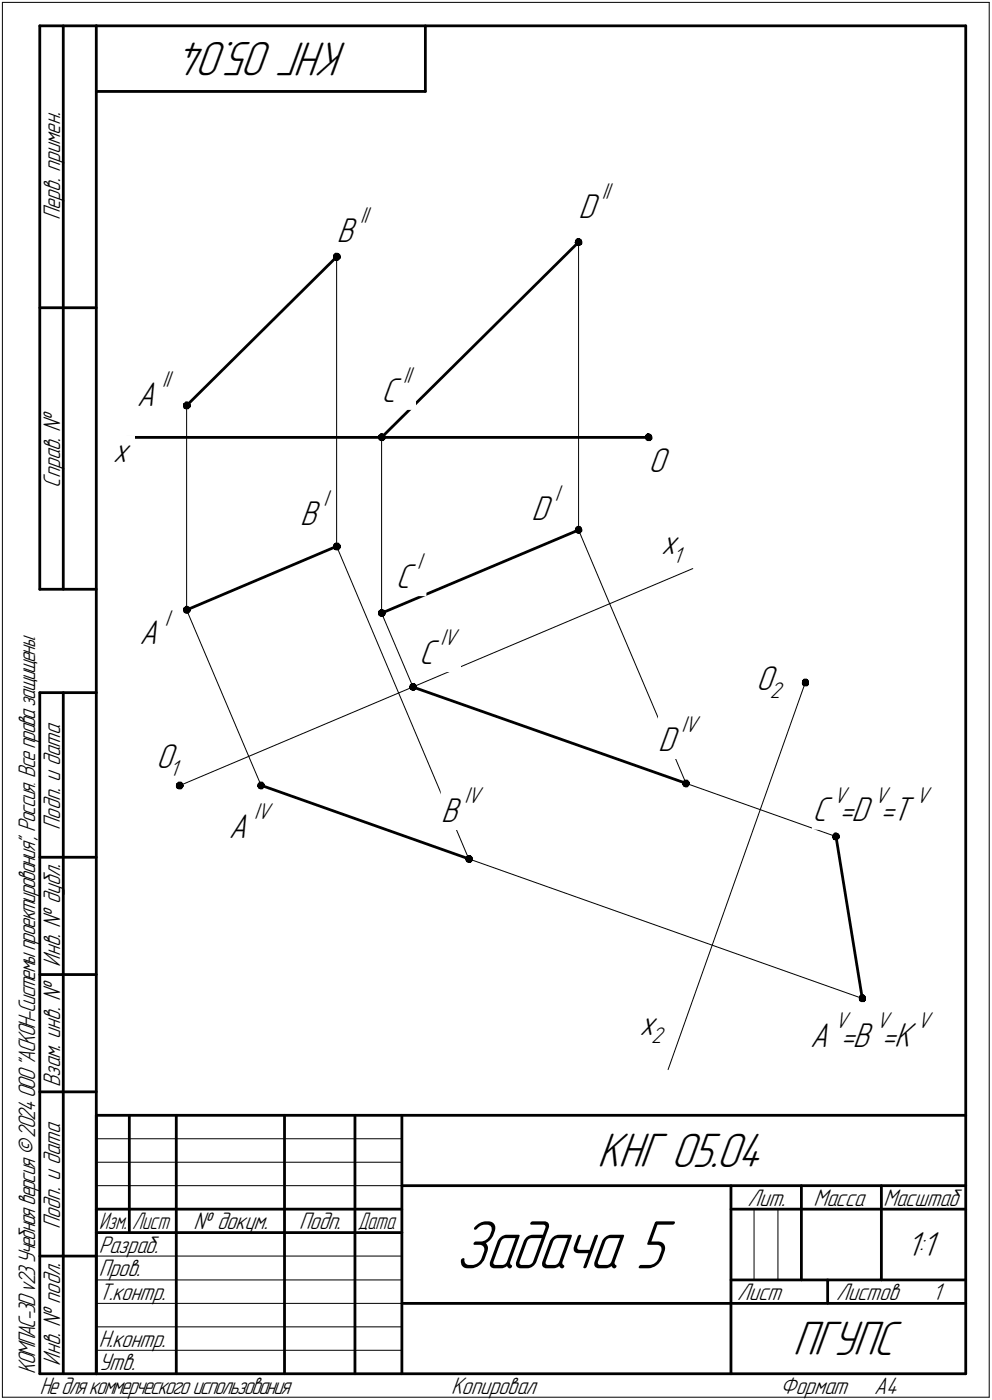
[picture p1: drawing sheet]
<svg xmlns="http://www.w3.org/2000/svg" width="211mm" height="298mm" viewBox="0 0 211 298" stroke-linecap="round" stroke-linejoin="round" font-family="sans-serif">
<defs><g id="words">
<text font-size="15.6" x="96.7" y="270.1">Задача 5</text>
<g font-size="10.9">
<text x="73.9" y="9" transform="rotate(-180 73.9 9)">КНГ 05.04</text>
<text x="127.1" y="248.5">КНГ 05.04</text>
<text x="168.7" y="288.5">ПГУПС</text>
</g>
<g font-size="7.8">
<text x="123.1" y="46.3">D</text>
<text x="71.6" y="51.6">B</text>
<text x="29.1" y="86.4">A</text>
<text x="81.2" y="85.5">C</text>
<text x="24" y="98.5">x</text>
<text x="138" y="100.5">O</text>
<text x="63.9" y="111.8">B</text>
<text x="113.1" y="110.7">D</text>
<text x="140.7" y="118.1">x</text>
<text x="84.2" y="125.2">C</text>
<text x="29.7" y="137.2">A</text>
<text x="89.2" y="141.4">C</text>
<text x="160.9" y="146.9">O</text>
<text x="140.1" y="159.9">D</text>
<text x="33.2" y="163.5">O</text>
<text x="48.7" y="178.4">A</text>
<text x="93.8" y="175.1">B</text>
<text x="172.9" y="174.9">C =D =T</text>
<text x="136.1" y="220.3">x</text>
<text x="172.4" y="222.9">A =B =K</text>
<text x="192.9" y="267.5">1:1</text>
</g>
<g font-size="5.4">
<text x="12.8" y="46.9" transform="rotate(-90 12.8 46.9)">Перв. примен.</text>
<text x="12.8" y="103.8" transform="rotate(-90 12.8 103.8)">Справ. №</text>
<text x="12.8" y="176.7" transform="rotate(-90 12.8 176.7)">Подп. и дата</text>
<text x="12.8" y="205.8" transform="rotate(-90 12.8 205.8)">Инв. № дубл.</text>
<text x="12.8" y="231.6" transform="rotate(-90 12.8 231.6)">Взам. инв. №</text>
<text x="159.1" y="256.8">Лит.</text>
<text x="173.1" y="256.8">Масса</text>
<text x="188" y="256.8">Масштаб</text>
<text x="12.8" y="261.7" transform="rotate(-90 12.8 261.7)">Подп. и дата</text>
<text x="41.2" y="261.8">№ докум.</text>
<text x="63.6" y="261.8">Подп.</text>
<text x="21" y="266.8">Разраб.</text>
<text x="21" y="271.8">Пров.</text>
<text x="21" y="276.8">Т.контр.</text>
<text x="156.9" y="276.8">Лист</text>
<text x="177.9" y="276.8">Листов</text>
<text x="198.4" y="276.8">1</text>
<text x="21" y="286.8">Н.контр.</text>
<text x="7.5" y="292.5" transform="rotate(-90 7.5 292.5)">КОМПАС-3Dv23Учебнаяверсия©2024ООО&quot;АСКОН-Системыпроектирования&quot;, Россия. Всеправазащищены.</text>
<text x="12.8" y="290.8" transform="rotate(-90 12.8 290.8)">Инв. № подл.</text>
<text x="21" y="291.8">Утв.</text>
<text x="8.5" y="296.7">Недлякоммерческогоиспользования</text>
<text x="96" y="296.8">Копировал</text>
<text x="166" y="296.8">Формат</text>
<text x="186" y="296.8">A4</text>
</g>
<g font-size="5.3">
<text x="21.1" y="261.8">Изм.</text>
<text x="28.1" y="261.8">Лист</text>
<text x="76.1" y="261.8">Дата</text>
</g>
<g font-size="5.1">
<text x="76.6" y="47.5">II</text>
<text x="128.1" y="42.3">II</text>
<text x="34.5" y="82.3">II</text>
<text x="85.8" y="81.5">II</text>
<text x="68.8" y="107.8">I</text>
<text x="118.1" y="106.7">I</text>
<text x="143.2" y="119.8">1</text>
<text x="88.8" y="121.2">I</text>
<text x="35.1" y="133.2">I</text>
<text x="93.8" y="137.4">IV</text>
<text x="163.8" y="148.6">2</text>
<text x="145" y="155.9">IV</text>
<text x="36.1" y="165.2">1</text>
<text x="98.8" y="171">IV</text>
<text x="177.4" y="170.9">V</text>
<text x="186.2" y="170.9">V</text>
<text x="194.9" y="170.9">V</text>
<text x="54.1" y="174.4">IV</text>
<text x="177.7" y="218.9">V</text>
<text x="186.5" y="218.9">V</text>
<text x="195.2" y="218.9">V</text>
<text x="138.6" y="222">2</text>
</g>
</g></defs>
<g fill="none" stroke="#000" stroke-width=".59">
<path d="M8.5 5.5v120zM8.5 5.5h12zM13.5 5.5v120zM20.5 5.5v287zM20.5 5.5h185zM20.5 19.5h70zM90.5 5.5v14zM205.5 5.5v287zM8.5 65.5h12zM27 93.1h111zM39.7 86.4l31.9-31.7zM81.2 93.1l41.9-41.5z"/>
<path d="M8.5 125.5h12zM39.7 129.9l31.9-13.6zM81.2 130.6l41.9-17.7zM8.5 147.5v145zM8.5 147.5h12zM13.5 147.5v145zM87.9 146.3l58.1 20.5zM55.5 167.2l44.2 15.7zM177.9 178.1l5.6 34.5zM8.5 182.5h12zM8.5 207.5h12zM8.5 232.5h12z"/>
<path d="M20.5 237.5h185zM20.5 237.5v55zM27.5 237.5v25zM37.5 237.5v55zM60.5 237.5v55zM75.5 237.5v55zM85.5 237.5v55zM20.5 257.5h65zM85.5 252.5h120zM155.5 252.5v40zM155.5 257.5h15zM170.5 252.5v20z"/>
<path d="M170.5 257.5h35zM187.5 252.5v20zM8.5 267.5h12zM20.5 262.5h65zM85.5 277.5h70zM155.5 277.5h50zM155.5 272.5h50zM176.1 272.5v5zM8.5 292.5h12zM20.5 292.5h185z"/>
</g>
<g fill="#000" stroke="#000" stroke-width=".21">
<path d="M71.3 53.9h.6zM71.2 54h.9zM71.1 54.1h1.1zM71 54.2h1.3zM71 54.3h1.4zM71 54.4h1.4zM71 54.4h1.4zM71 54.5h1.5zM71 54.6h1.5zM71 54.7h1.5zM70.9 54.8h1.6zM71 54.9h1.5zM71 54.9h1.5zM71 55h1.4zM71 55.1h1.3zM71 55.2h1.2zM71 55.3h1.1zM71.2 55.4h.9zM71.4 55.5h.4z"/>
<path d="M122.8 50.8h.5zM122.7 50.9h.7zM122.6 51h1zM122.5 51.1h1.2zM122.4 51.1h1.4zM122.4 51.2h1.4zM122.4 51.3h1.4zM122.3 51.4h1.6zM122.3 51.5h1.6zM122.3 51.6h1.6zM122.3 51.6h1.6zM122.3 51.7h1.6zM122.3 51.8h1.6zM122.4 51.9h1.5zM122.4 52h1.4zM122.5 52.1h1.2zM122.5 52.2h1.1zM122.8 52.2h.6z"/>
<path d="M39.5 85.6h.5zM39.4 85.7h.7zM39.3 85.8h1zM39.2 85.9h1.2zM39 85.9h1.5zM39 86h1.5zM39 86.1h1.5zM39 86.2h1.6zM39 86.3h1.6zM39 86.4h1.6zM38.9 86.4h1.7zM39 86.5h1.6zM39 86.6h1.6zM39 86.7h1.5zM39.1 86.8h1.3zM39.1 86.9h1.2zM39.1 87h1.1zM39.4 87h.7z"/>
<path d="M80.9 92.4h.5zM80.9 92.5h.7zM80.8 92.5h1zM80.7 92.6h1.2zM80.5 92.7h1.5zM80.5 92.8h1.5zM80.5 92.9h1.5zM80.5 93h1.5zM80.5 93h1.5zM80.5 93.1h1.5zM80.4 93.2h1.6zM80.5 93.3h1.5zM80.5 93.4h1.5zM80.6 93.5h1.4zM80.6 93.6h1.3zM80.6 93.6h1.2zM80.8 93.7h.9zM80.9 93.8h.7z"/>
<path d="M137.7 92.4h.5zM137.6 92.5h.7zM137.5 92.5h1zM137.4 92.6h1.2zM137.3 92.7h1.4zM137.3 92.8h1.4zM137.3 92.9h1.4zM137.3 93h1.5zM137.3 93h1.5zM137.3 93.1h1.5zM137.2 93.2h1.6zM137.3 93.3h1.5zM137.3 93.4h1.5zM137.4 93.5h1.4zM137.4 93.6h1.3zM137.4 93.6h1.2zM137.6 93.7h.9zM137.8 93.8h.6z"/>
<path d="M71.3 115.7h.8zM71.2 115.7h.9zM71.1 115.8h1.1zM71 115.9h1.3zM71 116h1.4zM71 116.1h1.4zM71 116.2h1.5zM71 116.2h1.5zM71 116.3h1.5zM71 116.4h1.5zM70.9 116.5h1.6zM71 116.6h1.5zM71 116.7h1.4zM71 116.8h1.4zM71 116.8h1.3zM71 116.9h1.2zM71.2 117h.9zM71.4 117.1h.7z"/>
<path d="M122.8 112.1h.6zM122.7 112.2h.8zM122.6 112.3h1zM122.5 112.4h1.2zM122.4 112.4h1.4zM122.4 112.5h1.4zM122.4 112.6h1.4zM122.3 112.7h1.6zM122.3 112.8h1.6zM122.3 112.9h1.6zM122.3 112.9h1.6zM122.3 113h1.6zM122.4 113.1h1.5zM122.4 113.2h1.4zM122.5 113.3h1.2zM122.5 113.4h1.1zM122.7 113.5h.8zM122.9 113.5h.5z"/>
<path d="M39.5 129.1h.5zM39.4 129.2h.7zM39.3 129.3h1zM39.2 129.4h1.2zM39 129.5h1.5zM39 129.5h1.5zM39 129.6h1.5zM39 129.7h1.6zM39 129.8h1.6zM39 129.9h1.6zM38.9 130h1.7zM39 130h1.6zM39 130.1h1.5zM39.1 130.2h1.4zM39.1 130.3h1.3zM39.1 130.4h1.2zM39.3 130.5h.9zM39.5 130.6h.6z"/>
<path d="M80.9 129.8h.5zM80.9 129.9h.7zM80.8 130h1zM80.7 130h1.2zM80.5 130.1h1.5zM80.5 130.2h1.5zM80.5 130.3h1.5zM80.5 130.4h1.5zM80.5 130.5h1.5zM80.5 130.6h1.5zM80.4 130.6h1.6zM80.5 130.7h1.5zM80.5 130.8h1.5zM80.6 130.9h1.4zM80.6 131h1.3zM80.6 131.1h1.2zM80.8 131.1h.9zM80.9 131.2h.7z"/>
<path d="M87.5 145.5h.7zM87.5 145.6h.8zM87.4 145.7h1zM87.3 145.8h1.2zM87.2 145.9h1.4zM87.2 146h1.4zM87.2 146h1.4zM87.1 146.1h1.5zM87.1 146.2h1.5zM87.1 146.3h1.5zM87 146.4h1.6zM87.1 146.5h1.5zM87.2 146.6h1.4zM87.2 146.6h1.4zM87.3 146.7h1.2zM87.3 146.8h1.1zM87.5 146.9h.8zM87.6 147h.6z"/>
<path d="M171 144.6h.7zM170.9 144.7h.9zM170.9 144.8h1zM170.8 144.9h1.2zM170.7 144.9h1.3zM170.7 145h1.3zM170.7 145.1h1.4zM170.7 145.2h1.4zM170.7 145.3h1.4zM170.7 145.4h1.4zM170.6 145.5h1.5zM170.7 145.5h1.4zM170.7 145.6h1.4zM170.8 145.7h1.3zM170.8 145.8h1.2zM170.8 145.9h1.2zM170.9 146h1zM171.1 146h.7z"/>
<path d="M37.9 166.5h.7zM37.8 166.6h.9zM37.8 166.7h1zM37.7 166.8h1.2zM37.5 166.9h1.4zM37.5 167h1.4zM37.5 167h1.4zM37.5 167.1h1.5zM37.5 167.2h1.5zM37.5 167.3h1.5zM37.4 167.4h1.6zM37.5 167.5h1.5zM37.5 167.6h1.4zM37.6 167.6h1.3zM37.6 167.7h1.3zM37.6 167.8h1.2zM37.8 167.9h.9zM37.9 168h.7z"/>
<path d="M55.2 166.5h.7zM55.1 166.6h.9zM55 166.7h1zM54.9 166.8h1.2zM54.9 166.9h1.3zM54.9 167h1.3zM54.9 167h1.4zM54.8 167.1h1.5zM54.8 167.2h1.5zM54.8 167.3h1.5zM54.7 167.4h1.6zM54.8 167.5h1.5zM54.9 167.6h1.3zM54.9 167.6h1.3zM54.9 167.7h1.2zM54.9 167.8h1.1zM55.1 167.9h.9zM55.3 168h.6z"/>
<path d="M145.6 166.1h.7zM145.5 166.2h.9zM145.5 166.3h1zM145.4 166.4h1.2zM145.2 166.5h1.4zM145.2 166.5h1.4zM145.2 166.6h1.5zM145.2 166.7h1.5zM145.2 166.8h1.5zM145.2 166.9h1.5zM145.1 167h1.6zM145.2 167h1.5zM145.3 167.1h1.3zM145.3 167.2h1.3zM145.4 167.3h1.2zM145.4 167.4h1.1zM145.5 167.5h.9zM145.7 167.6h.6z"/>
<path d="M177.5 177.4h.6zM177.5 177.5h.7zM177.4 177.5h1zM177.3 177.6h1.2zM177.2 177.7h1.4zM177.2 177.8h1.4zM177.2 177.9h1.4zM177.1 178h1.5zM177.1 178.1h1.5zM177.1 178.1h1.5zM177 178.2h1.6zM177.1 178.3h1.5zM177.1 178.4h1.5zM177.2 178.5h1.4zM177.2 178.6h1.3zM177.3 178.6h1.1zM177.3 178.7h1zM177.5 178.8h.7z"/>
<path d="M99.5 182.2h.7zM99.4 182.3h.8zM99.3 182.4h1zM99.2 182.5h1.2zM99.1 182.5h1.4zM99.1 182.6h1.4zM99.1 182.7h1.5zM99.1 182.8h1.5zM99.1 182.9h1.5zM99.1 183h1.5zM99 183h1.6zM99.1 183.1h1.5zM99.1 183.2h1.4zM99.1 183.3h1.4zM99.2 183.4h1.2zM99.2 183.5h1.1zM99.4 183.6h.8zM99.6 183.6h.6z"/>
<path d="M183.1 211.8h.7zM183 211.9h.9zM183 212h1zM182.9 212.1h1.2zM182.8 212.2h1.3zM182.8 212.3h1.3zM182.8 212.3h1.3zM182.8 212.4h1.4zM182.8 212.5h1.4zM182.8 212.6h1.4zM182.7 212.7h1.5zM182.8 212.8h1.4zM182.8 212.9h1.4zM182.9 212.9h1.3zM182.9 213h1.2zM182.9 213.1h1.2zM183 213.2h1zM183.2 213.3h.7z"/>
</g>
<g fill="none" stroke="#000" stroke-width=".21">
<path d="M.5 .5v297zM.5 .5h210zM210.5 .5v297zM71.6 54.7v38.4zM123.1 51.6v41.5zM39.7 93.1v36.8zM39.7 86.4v6.7zM71.6 93.1v23.2zM81.2 93.1v37.5zM123.1 93.1v19.8zM71.6 116.3l28.1 66.6zM123.1 112.9l6.6 15.6z"/>
<path d="M39.7 129.9l13.2 31.1zM81.2 130.6l6.7 15.7zM129.7 128.5l16.3 38.3zM171.4 145.3l-29.2 82.5zM38.2 167.3l109.2-46.2zM52.9 161l2.6 6.2zM146 166.8l31.9 11.3zM99.7 182.9l83.8 29.7zM20.5 247.5h65zM20.5 252.5h65zM20.5 242.5h65zM160.4 257.5v15z"/>
<path d="M165.5 257.5v15zM20.5 267.5h65zM20.5 272.5h65zM20.5 277.5h65zM.5 297.5h210zM20.5 282.5h65zM20.5 287.5h65z"/>
</g>
<g fill="#fff" stroke="#fff" stroke-width=".21">
<path d="M138 94.8h5zM138 94.9h5zM138 95h5zM138 95.1h5zM138 95.2h5zM138 95.2h5zM138 95.3h5zM138 95.4h5zM138 95.5h5zM138 95.6h5zM138 95.7h5zM138 95.8h5zM138 95.8h5zM138 95.9h5zM138 96h5zM138 96.1h5zM138 96.2h5zM138 96.3h5zM138 96.4h5zM138 96.4h5zM138 96.5h5zM138 96.6h5zM138 96.7h5zM138 96.8h5zM138 96.9h5zM138 96.9h5zM138 97h5zM138 97.1h5zM138 97.2h5zM138 97.3h5zM138 97.4h5zM138 97.5h5zM138 97.5h5zM138 97.6h5zM138 97.7h5zM138 97.8h5zM138 97.9h5zM138 98h5zM138 98h5zM138 98.1h5zM138 98.2h5zM138 98.3h5zM138 98.4h5zM138 98.5h5zM138 98.6h5zM138 98.6h5zM138 98.7h5zM138 98.8h5zM138 98.9h5zM138 99h5zM138 99.1h5zM138 99.1h5zM138 99.2h5zM138 99.3h5zM138 99.4h5zM138 99.5h5zM138 99.6h5zM138 99.7h5zM138 99.7h5zM138 99.8h5zM138 99.9h5zM138 100h5zM138 100.1h5zM138 100.2h5zM138 100.2h5zM138 100.3h5zM138 100.4h5zM138 100.5h5zM138 100.6h5zM138 100.7h5zM138 100.8h5zM138 100.8h5zM138 100.9h5zM138 101h5zM138 101.1h5zM138 101.2h5zM138 101.3h5zM138 101.3h5zM138 101.4h5zM138 101.5h5zM138 101.6h5zM138 101.7h5zM138 101.8h5zM138 101.9h5zM138 101.9h5z"/>
<path d="M24 92.9h4.6zM24 93h4.6zM24 93h4.6zM24 93.1h4.6zM24 93.2h4.6zM24 93.3h4.6zM24 93.4h4.6zM24 93.5h4.6zM24 93.6h4.6zM24 93.6h4.6zM24 93.7h4.6zM24 93.8h4.6zM24 93.9h4.6zM24 94h4.6zM24 94.1h4.6zM24 94.1h4.6zM24 94.2h4.6zM24 94.3h4.6zM24 94.4h4.6zM24 94.5h4.6zM24 94.6h4.6zM24 94.7h4.6zM24 94.7h4.6zM24 94.8h4.6zM24 94.9h4.6zM24 95h4.6zM24 95.1h4.6zM24 95.2h4.6zM24 95.2h4.6zM24 95.3h4.6zM24 95.4h4.6zM24 95.5h4.6zM24 95.6h4.6zM24 95.7h4.6zM24 95.8h4.6zM24 95.8h4.6zM24 95.9h4.6zM24 96h4.6zM24 96.1h4.6zM24 96.2h4.6zM24 96.3h4.6zM24 96.4h4.6zM24 96.4h4.6zM24 96.5h4.6zM24 96.6h4.6zM24 96.7h4.6zM24 96.8h4.6zM24 96.9h4.6zM24 96.9h4.6zM24 97h4.6zM24 97.1h4.6zM24 97.2h4.6zM24 97.3h4.6zM24 97.4h4.6zM24 97.5h4.6zM24 97.5h4.6zM24 97.6h4.6zM24 97.7h4.6zM24 97.8h4.6zM24 97.9h4.6zM24 98h4.6zM24 98h4.6zM24 98.1h4.6zM24 98.2h4.6zM24 98.3h4.6zM24 98.4h4.6zM24 98.5h4.6zM24 98.6h4.6zM24 98.6h4.6zM24 98.7h4.6zM24 98.8h4.6zM24 98.9h4.6zM24 99h4.6zM24 99.1h4.6zM24 99.1h4.6zM24 99.2h4.6zM24 99.3h4.6zM24 99.4h4.6zM24 99.5h4.6zM24 99.6h4.6zM24 99.7h4.6zM24 99.7h4.6zM24 99.8h4.6zM24 99.9h4.6z"/>
<path d="M71.6 43.8h7.6zM71.6 43.9h7.6zM71.6 43.9h7.6zM71.6 44h7.6zM71.6 44.1h7.6zM71.6 44.2h7.6zM71.6 44.3h7.6zM71.6 44.4h7.6zM71.6 44.4h7.6zM71.6 44.5h7.6zM71.6 44.6h7.6zM71.6 44.7h7.6zM71.6 44.8h7.6zM71.6 44.9h7.6zM71.6 45h7.6zM71.6 45h7.6zM71.6 45.1h7.6zM71.6 45.2h7.6zM71.6 45.3h7.6zM71.6 45.4h7.6zM71.6 45.5h7.6zM71.6 45.6h7.6zM71.6 45.6h7.6zM71.6 45.7h7.6zM71.6 45.8h7.6zM71.6 45.9h7.6zM71.6 46h7.6zM71.6 46.1h7.6zM71.6 46.1h7.6zM71.6 46.2h7.6zM71.6 46.3h7.6zM71.6 46.4h7.6zM71.6 46.5h7.6zM71.6 46.6h7.6zM71.6 46.7h7.6zM71.6 46.7h7.6zM71.6 46.8h7.6zM71.6 46.9h7.6zM71.6 47h7.6zM71.6 47.1h7.6zM71.6 47.2h7.6zM71.6 47.2h7.6zM71.6 47.3h7.6zM71.6 47.4h7.6zM71.6 47.5h7.6zM71.6 47.6h7.6zM71.6 47.7h7.6zM71.6 47.8h7.6zM71.6 47.8h7.6zM71.6 47.9h7.6zM71.6 48h7.6zM71.6 48.1h7.6zM71.6 48.2h7.6zM71.6 48.3h7.6zM71.6 48.3h7.6zM71.6 48.4h7.6zM71.6 48.5h7.6zM71.6 48.6h7.6zM71.6 48.7h7.6zM71.6 48.8h7.6zM71.6 48.9h7.6zM71.6 48.9h7.6zM71.6 49h7.6zM71.6 49.1h7.6zM71.6 49.2h7.6zM71.6 49.3h7.6zM71.6 49.4h7.6zM71.6 49.4h7.6zM71.6 49.5h7.6zM71.6 49.6h7.6zM71.6 49.7h7.6zM71.6 49.8h7.6zM71.6 49.9h7.6zM71.6 50h7.6zM71.6 50h7.6zM71.6 50.1h7.6zM71.6 50.2h7.6zM71.6 50.3h7.6zM71.6 50.4h7.6zM71.6 50.5h7.6zM71.6 50.5h7.6zM71.6 50.6h7.6zM71.6 50.7h7.6zM71.6 50.8h7.6zM71.6 50.9h7.6zM71.6 51h7.6zM71.6 51.1h7.6zM71.6 51.1h7.6zM71.6 51.2h7.6zM71.6 51.3h7.6zM71.6 51.4h7.6zM71.6 51.5h7.6zM71.6 51.6h7.6zM71.6 51.6h7.6zM71.6 51.7h7.6zM71.6 51.8h7.6zM71.6 51.9h7.6zM71.6 52h7.6zM71.6 52.1h7.6zM71.6 52.2h7.6zM71.6 52.2h7.6zM71.6 52.3h7.6zM71.6 52.4h7.6zM71.6 52.5h7.6zM71.6 52.6h7.6zM71.6 52.7h7.6zM71.6 52.7h7.6zM71.6 52.8h7.6zM71.6 52.9h7.6zM71.6 53h7.6zM71.6 53.1h7.6zM71.6 53.2h7.6z"/>
<path d="M123.1 38.6h7.6zM123.1 38.7h7.6zM123.1 38.8h7.6zM123.1 38.9h7.6zM123.1 38.9h7.6zM123.1 39h7.6zM123.1 39.1h7.6zM123.1 39.2h7.6zM123.1 39.3h7.6zM123.1 39.4h7.6zM123.1 39.5h7.6zM123.1 39.5h7.6zM123.1 39.6h7.6zM123.1 39.7h7.6zM123.1 39.8h7.6zM123.1 39.9h7.6zM123.1 40h7.6zM123.1 40h7.6zM123.1 40.1h7.6zM123.1 40.2h7.6zM123.1 40.3h7.6zM123.1 40.4h7.6zM123.1 40.5h7.6zM123.1 40.6h7.6zM123.1 40.6h7.6zM123.1 40.7h7.6zM123.1 40.8h7.6zM123.1 40.9h7.6zM123.1 41h7.6zM123.1 41.1h7.6zM123.1 41.1h7.6zM123.1 41.2h7.6zM123.1 41.3h7.6zM123.1 41.4h7.6zM123.1 41.5h7.6zM123.1 41.6h7.6zM123.1 41.7h7.6zM123.1 41.7h7.6zM123.1 41.8h7.6zM123.1 41.9h7.6zM123.1 42h7.6zM123.1 42.1h7.6zM123.1 42.2h7.6zM123.1 42.2h7.6zM123.1 42.3h7.6zM123.1 42.4h7.6zM123.1 42.5h7.6zM123.1 42.6h7.6zM123.1 42.7h7.6zM123.1 42.8h7.6zM123.1 42.8h7.6zM123.1 42.9h7.6zM123.1 43h7.6zM123.1 43.1h7.6zM123.1 43.2h7.6zM123.1 43.3h7.6zM123.1 43.3h7.6zM123.1 43.4h7.6zM123.1 43.5h7.6zM123.1 43.6h7.6zM123.1 43.7h7.6zM123.1 43.8h7.6zM123.1 43.9h7.6zM123.1 43.9h7.6zM123.1 44h7.6zM123.1 44.1h7.6zM123.1 44.2h7.6zM123.1 44.3h7.6zM123.1 44.4h7.6zM123.1 44.4h7.6zM123.1 44.5h7.6zM123.1 44.6h7.6zM123.1 44.7h7.6zM123.1 44.8h7.6zM123.1 44.9h7.6zM123.1 45h7.6zM123.1 45h7.6zM123.1 45.1h7.6zM123.1 45.2h7.6zM123.1 45.3h7.6zM123.1 45.4h7.6zM123.1 45.5h7.6zM123.1 45.6h7.6zM123.1 45.6h7.6zM123.1 45.7h7.6zM123.1 45.8h7.6zM123.1 45.9h7.6zM123.1 46h7.6zM123.1 46.1h7.6zM123.1 46.1h7.6zM123.1 46.2h7.6zM123.1 46.3h7.6zM123.1 46.4h7.6zM123.1 46.5h7.6zM123.1 46.6h7.6zM123.1 46.7h7.6zM123.1 46.7h7.6zM123.1 46.8h7.6zM123.1 46.9h7.6zM123.1 47h7.6zM123.1 47.1h7.6zM123.1 47.2h7.6zM123.1 47.2h7.6zM123.1 47.3h7.6zM123.1 47.4h7.6zM123.1 47.5h7.6zM123.1 47.6h7.6zM123.1 47.7h7.6zM123.1 47.8h7.6zM123.1 47.8h7.6zM123.1 47.9h7.6z"/>
<path d="M29.1 78.7h8zM29.1 78.7h8zM29.1 78.8h8zM29.1 78.9h8zM29.1 79h8zM29.1 79.1h8zM29.1 79.2h8zM29.1 79.2h8zM29.1 79.3h8zM29.1 79.4h8zM29.1 79.5h8zM29.1 79.6h8zM29.1 79.7h8zM29.1 79.8h8zM29.1 79.8h8zM29.1 79.9h8zM29.1 80h8zM29.1 80.1h8zM29.1 80.2h8zM29.1 80.3h8zM29.1 80.3h8zM29.1 80.4h8zM29.1 80.5h8zM29.1 80.6h8zM29.1 80.7h8zM29.1 80.8h8zM29.1 80.9h8zM29.1 80.9h8zM29.1 81h8zM29.1 81.1h8zM29.1 81.2h8zM29.1 81.3h8zM29.1 81.4h8zM29.1 81.4h8zM29.1 81.5h8zM29.1 81.6h8zM29.1 81.7h8zM29.1 81.8h8zM29.1 81.9h8zM29.1 82h8zM29.1 82h8zM29.1 82.1h8zM29.1 82.2h8zM29.1 82.3h8zM29.1 82.4h8zM29.1 82.5h8zM29.1 82.5h8zM29.1 82.6h8zM29.1 82.7h8zM29.1 82.8h8zM29.1 82.9h8zM29.1 83h8zM29.1 83.1h8zM29.1 83.1h8zM29.1 83.2h8zM29.1 83.3h8zM29.1 83.4h8zM29.1 83.5h8zM29.1 83.6h8zM29.1 83.7h8zM29.1 83.7h8zM29.1 83.8h8zM29.1 83.9h8zM29.1 84h8zM29.1 84.1h8zM29.1 84.2h8zM29.1 84.2h8zM29.1 84.3h8zM29.1 84.4h8zM29.1 84.5h8zM29.1 84.6h8zM29.1 84.7h8zM29.1 84.8h8zM29.1 84.8h8zM29.1 84.9h8zM29.1 85h8zM29.1 85.1h8zM29.1 85.2h8zM29.1 85.3h8zM29.1 85.3h8zM29.1 85.4h8zM29.1 85.5h8zM29.1 85.6h8zM29.1 85.7h8zM29.1 85.8h8zM29.1 85.9h8zM29.1 85.9h8zM29.1 86h8zM29.1 86.1h8zM29.1 86.2h8zM29.1 86.3h8zM29.1 86.4h8zM29.1 86.4h8zM29.1 86.5h8zM29.1 86.6h8zM29.1 86.7h8zM29.1 86.8h8zM29.1 86.9h8zM29.1 87h8zM29.1 87h8zM29.1 87.1h8zM29.1 87.2h8zM29.1 87.3h8zM29.1 87.4h8zM29.1 87.5h8zM29.1 87.5h8zM29.1 87.6h8zM29.1 87.7h8zM29.1 87.8h8zM29.1 87.9h8zM29.1 88h8z"/>
<path d="M81.2 77.8h7.2zM81.2 77.9h7.2zM81.2 78h7.2zM81.2 78.1h7.2zM81.2 78.1h7.2zM81.2 78.2h7.2zM81.2 78.3h7.2zM81.2 78.4h7.2zM81.2 78.5h7.2zM81.2 78.6h7.2zM81.2 78.7h7.2zM81.2 78.7h7.2zM81.2 78.8h7.2zM81.2 78.9h7.2zM81.2 79h7.2zM81.2 79.1h7.2zM81.2 79.2h7.2zM81.2 79.2h7.2zM81.2 79.3h7.2zM81.2 79.4h7.2zM81.2 79.5h7.2zM81.2 79.6h7.2zM81.2 79.7h7.2zM81.2 79.8h7.2zM81.2 79.8h7.2zM81.2 79.9h7.2zM81.2 80h7.2zM81.2 80.1h7.2zM81.2 80.2h7.2zM81.2 80.3h7.2zM81.2 80.3h7.2zM81.2 80.4h7.2zM81.2 80.5h7.2zM81.2 80.6h7.2zM81.2 80.7h7.2zM81.2 80.8h7.2zM81.2 80.9h7.2zM81.2 80.9h7.2zM81.2 81h7.2zM81.2 81.1h7.2zM81.2 81.2h7.2zM81.2 81.3h7.2zM81.2 81.4h7.2zM81.2 81.4h7.2zM81.2 81.5h7.2zM81.2 81.6h7.2zM81.2 81.7h7.2zM81.2 81.8h7.2zM81.2 81.9h7.2zM81.2 82h7.2zM81.2 82h7.2zM81.2 82.1h7.2zM81.2 82.2h7.2zM81.2 82.3h7.2zM81.2 82.4h7.2zM81.2 82.5h7.2zM81.2 82.5h7.2zM81.2 82.6h7.2zM81.2 82.7h7.2zM81.2 82.8h7.2zM81.2 82.9h7.2zM81.2 83h7.2zM81.2 83.1h7.2zM81.2 83.1h7.2zM81.2 83.2h7.2zM81.2 83.3h7.2zM81.2 83.4h7.2zM81.2 83.5h7.2zM81.2 83.6h7.2zM81.2 83.7h7.2zM81.2 83.7h7.2zM81.2 83.8h7.2zM81.2 83.9h7.2zM81.2 84h7.2zM81.2 84.1h7.2zM81.2 84.2h7.2zM81.2 84.2h7.2zM81.2 84.3h7.2zM81.2 84.4h7.2zM81.2 84.5h7.2zM81.2 84.6h7.2zM81.2 84.7h7.2zM81.2 84.8h7.2zM81.2 84.8h7.2zM81.2 84.9h7.2zM81.2 85h7.2zM81.2 85.1h7.2zM81.2 85.2h7.2zM81.2 85.3h7.2zM81.2 85.3h7.2zM81.2 85.4h7.2zM81.2 85.5h7.2zM81.2 85.6h7.2zM81.2 85.7h7.2zM81.2 85.8h7.2zM81.2 85.9h7.2zM81.2 85.9h7.2zM81.2 86h7.2zM81.2 86.1h7.2zM81.2 86.2h7.2zM81.2 86.3h7.2zM81.2 86.4h7.2zM81.2 86.4h7.2zM81.2 86.5h7.2zM81.2 86.6h7.2zM81.2 86.7h7.2zM81.2 86.8h7.2zM81.2 86.9h7.2zM81.2 87h7.2zM81.2 87h7.2zM81.2 87.1h7.2z"/>
<path d="M84.2 117.4h6.5zM84.2 117.5h6.5zM84.2 117.6h6.5zM84.2 117.7h6.5zM84.2 117.8h6.5zM84.2 117.9h6.5zM84.2 117.9h6.5zM84.2 118h6.5zM84.2 118.1h6.5zM84.2 118.2h6.5zM84.2 118.3h6.5zM84.2 118.4h6.5zM84.2 118.4h6.5zM84.2 118.5h6.5zM84.2 118.6h6.5zM84.2 118.7h6.5zM84.2 118.8h6.5zM84.2 118.9h6.5zM84.2 119h6.5zM84.2 119h6.5zM84.2 119.1h6.5zM84.2 119.2h6.5zM84.2 119.3h6.5zM84.2 119.4h6.5zM84.2 119.5h6.5zM84.2 119.5h6.5zM84.2 119.6h6.5zM84.2 119.7h6.5zM84.2 119.8h6.5zM84.2 119.9h6.5zM84.2 120h6.5zM84.2 120.1h6.5zM84.2 120.1h6.5zM84.2 120.2h6.5zM84.2 120.3h6.5zM84.2 120.4h6.5zM84.2 120.5h6.5zM84.2 120.6h6.5zM84.2 120.6h6.5zM84.2 120.7h6.5zM84.2 120.8h6.5zM84.2 120.9h6.5zM84.2 121h6.5zM84.2 121.1h6.5zM84.2 121.2h6.5zM84.2 121.2h6.5zM84.2 121.3h6.5zM84.2 121.4h6.5zM84.2 121.5h6.5zM84.2 121.6h6.5zM84.2 121.7h6.5zM84.2 121.8h6.5zM84.2 121.8h6.5zM84.2 121.9h6.5zM84.2 122h6.5zM84.2 122.1h6.5zM84.2 122.2h6.5zM84.2 122.3h6.5zM84.2 122.3h6.5zM84.2 122.4h6.5zM84.2 122.5h6.5zM84.2 122.6h6.5zM84.2 122.7h6.5zM84.2 122.8h6.5zM84.2 122.9h6.5zM84.2 122.9h6.5zM84.2 123h6.5zM84.2 123.1h6.5zM84.2 123.2h6.5zM84.2 123.3h6.5zM84.2 123.4h6.5zM84.2 123.4h6.5zM84.2 123.5h6.5zM84.2 123.6h6.5zM84.2 123.7h6.5zM84.2 123.8h6.5zM84.2 123.9h6.5zM84.2 124h6.5zM84.2 124h6.5zM84.2 124.1h6.5zM84.2 124.2h6.5zM84.2 124.3h6.5zM84.2 124.4h6.5zM84.2 124.5h6.5zM84.2 124.5h6.5zM84.2 124.6h6.5zM84.2 124.7h6.5zM84.2 124.8h6.5zM84.2 124.9h6.5zM84.2 125h6.5zM84.2 125.1h6.5zM84.2 125.1h6.5zM84.2 125.2h6.5zM84.2 125.3h6.5zM84.2 125.4h6.5zM84.2 125.5h6.5zM84.2 125.6h6.5zM84.2 125.6h6.5zM84.2 125.7h6.5zM84.2 125.8h6.5zM84.2 125.9h6.5zM84.2 126h6.5zM84.2 126.1h6.5zM84.2 126.2h6.5zM84.2 126.2h6.5zM84.2 126.3h6.5zM84.2 126.4h6.5zM84.2 126.5h6.5zM84.2 126.6h6.5zM84.2 126.7h6.5zM84.2 126.7h6.5zM84.2 126.8h6.5z"/>
<path d="M29.7 129.5h7.3zM29.7 129.5h7.3zM29.7 129.6h7.3zM29.7 129.7h7.3zM29.7 129.8h7.3zM29.7 129.9h7.3zM29.7 130h7.3zM29.7 130h7.3zM29.7 130.1h7.3zM29.7 130.2h7.3zM29.7 130.3h7.3zM29.7 130.4h7.3zM29.7 130.5h7.3zM29.7 130.6h7.3zM29.7 130.6h7.3zM29.7 130.7h7.3zM29.7 130.8h7.3zM29.7 130.9h7.3zM29.7 131h7.3zM29.7 131.1h7.3zM29.7 131.1h7.3zM29.7 131.2h7.3zM29.7 131.3h7.3zM29.7 131.4h7.3zM29.7 131.5h7.3zM29.7 131.6h7.3zM29.7 131.7h7.3zM29.7 131.7h7.3zM29.7 131.8h7.3zM29.7 131.9h7.3zM29.7 132h7.3zM29.7 132.1h7.3zM29.7 132.2h7.3zM29.7 132.2h7.3zM29.7 132.3h7.3zM29.7 132.4h7.3zM29.7 132.5h7.3zM29.7 132.6h7.3zM29.7 132.7h7.3zM29.7 132.8h7.3zM29.7 132.8h7.3zM29.7 132.9h7.3zM29.7 133h7.3zM29.7 133.1h7.3zM29.7 133.2h7.3zM29.7 133.3h7.3zM29.7 133.3h7.3zM29.7 133.4h7.3zM29.7 133.5h7.3zM29.7 133.6h7.3zM29.7 133.7h7.3zM29.7 133.8h7.3zM29.7 133.9h7.3zM29.7 133.9h7.3zM29.7 134h7.3zM29.7 134.1h7.3zM29.7 134.2h7.3zM29.7 134.3h7.3zM29.7 134.4h7.3zM29.7 134.5h7.3zM29.7 134.5h7.3zM29.7 134.6h7.3zM29.7 134.7h7.3zM29.7 134.8h7.3zM29.7 134.9h7.3zM29.7 135h7.3zM29.7 135h7.3zM29.7 135.1h7.3zM29.7 135.2h7.3zM29.7 135.3h7.3zM29.7 135.4h7.3zM29.7 135.5h7.3zM29.7 135.6h7.3zM29.7 135.6h7.3zM29.7 135.7h7.3zM29.7 135.8h7.3zM29.7 135.9h7.3zM29.7 136h7.3zM29.7 136.1h7.3zM29.7 136.1h7.3zM29.7 136.2h7.3zM29.7 136.3h7.3zM29.7 136.4h7.3zM29.7 136.5h7.3zM29.7 136.6h7.3zM29.7 136.7h7.3zM29.7 136.7h7.3zM29.7 136.8h7.3zM29.7 136.9h7.3zM29.7 137h7.3zM29.7 137.1h7.3zM29.7 137.2h7.3zM29.7 137.2h7.3zM29.7 137.3h7.3zM29.7 137.4h7.3zM29.7 137.5h7.3zM29.7 137.6h7.3zM29.7 137.7h7.3zM29.7 137.8h7.3zM29.7 137.8h7.3zM29.7 137.9h7.3zM29.7 138h7.3zM29.7 138.1h7.3zM29.7 138.2h7.3zM29.7 138.3h7.3zM29.7 138.3h7.3zM29.7 138.4h7.3zM29.7 138.5h7.3zM29.7 138.6h7.3zM29.7 138.7h7.3zM29.7 138.8h7.3z"/>
<path d="M63.8 104.1h7zM63.8 104.1h7zM63.8 104.2h7zM63.8 104.3h7zM63.8 104.4h7zM63.8 104.5h7zM63.8 104.6h7zM63.8 104.6h7zM63.8 104.7h7zM63.8 104.8h7zM63.8 104.9h7zM63.8 105h7zM63.8 105.1h7zM63.8 105.2h7zM63.8 105.2h7zM63.8 105.3h7zM63.8 105.4h7zM63.8 105.5h7zM63.8 105.6h7zM63.8 105.7h7zM63.8 105.7h7zM63.8 105.8h7zM63.8 105.9h7zM63.8 106h7zM63.8 106.1h7zM63.8 106.2h7zM63.8 106.3h7zM63.8 106.3h7zM63.8 106.4h7zM63.8 106.5h7zM63.8 106.6h7zM63.8 106.7h7zM63.8 106.8h7zM63.8 106.8h7zM63.8 106.9h7zM63.8 107h7zM63.8 107.1h7zM63.8 107.2h7zM63.8 107.3h7zM63.8 107.4h7zM63.8 107.4h7zM63.8 107.5h7zM63.8 107.6h7zM63.8 107.7h7zM63.8 107.8h7zM63.8 107.9h7zM63.8 107.9h7zM63.8 108h7zM63.8 108.1h7zM63.8 108.2h7zM63.8 108.3h7zM63.8 108.4h7zM63.8 108.5h7zM63.8 108.5h7zM63.8 108.6h7zM63.8 108.7h7zM63.8 108.8h7zM63.8 108.9h7zM63.8 109h7zM63.8 109.1h7zM63.8 109.1h7zM63.8 109.2h7zM63.8 109.3h7zM63.8 109.4h7zM63.8 109.5h7zM63.8 109.6h7zM63.8 109.6h7zM63.8 109.7h7zM63.8 109.8h7zM63.8 109.9h7zM63.8 110h7zM63.8 110.1h7zM63.8 110.2h7zM63.8 110.2h7zM63.8 110.3h7zM63.8 110.4h7zM63.8 110.5h7zM63.8 110.6h7zM63.8 110.7h7zM63.8 110.7h7zM63.8 110.8h7zM63.8 110.9h7zM63.8 111h7zM63.8 111.1h7zM63.8 111.2h7zM63.8 111.3h7zM63.8 111.3h7zM63.8 111.4h7zM63.8 111.5h7zM63.8 111.6h7zM63.8 111.7h7zM63.8 111.8h7zM63.8 111.8h7zM63.8 111.9h7zM63.8 112h7zM63.8 112.1h7zM63.8 112.2h7zM63.8 112.3h7zM63.8 112.4h7zM63.8 112.4h7zM63.8 112.5h7zM63.8 112.6h7zM63.8 112.7h7zM63.8 112.8h7zM63.8 112.9h7zM63.8 112.9h7zM63.8 113h7zM63.8 113.1h7zM63.8 113.2h7zM63.8 113.3h7zM63.8 113.4h7z"/>
<path d="M113.1 103h6.9zM113.1 103h6.9zM113.1 103.1h6.9zM113.1 103.2h6.9zM113.1 103.3h6.9zM113.1 103.4h6.9zM113.1 103.5h6.9zM113.1 103.5h6.9zM113.1 103.6h6.9zM113.1 103.7h6.9zM113.1 103.8h6.9zM113.1 103.9h6.9zM113.1 104h6.9zM113.1 104.1h6.9zM113.1 104.1h6.9zM113.1 104.2h6.9zM113.1 104.3h6.9zM113.1 104.4h6.9zM113.1 104.5h6.9zM113.1 104.6h6.9zM113.1 104.6h6.9zM113.1 104.7h6.9zM113.1 104.8h6.9zM113.1 104.9h6.9zM113.1 105h6.9zM113.1 105.1h6.9zM113.1 105.2h6.9zM113.1 105.2h6.9zM113.1 105.3h6.9zM113.1 105.4h6.9zM113.1 105.5h6.9zM113.1 105.6h6.9zM113.1 105.7h6.9zM113.1 105.7h6.9zM113.1 105.8h6.9zM113.1 105.9h6.9zM113.1 106h6.9zM113.1 106.1h6.9zM113.1 106.2h6.9zM113.1 106.3h6.9zM113.1 106.3h6.9zM113.1 106.4h6.9zM113.1 106.5h6.9zM113.1 106.6h6.9zM113.1 106.7h6.9zM113.1 106.8h6.9zM113.1 106.8h6.9zM113.1 106.9h6.9zM113.1 107h6.9zM113.1 107.1h6.9zM113.1 107.2h6.9zM113.1 107.3h6.9zM113.1 107.4h6.9zM113.1 107.4h6.9zM113.1 107.5h6.9zM113.1 107.6h6.9zM113.1 107.7h6.9zM113.1 107.8h6.9zM113.1 107.9h6.9zM113.1 107.9h6.9zM113.1 108h6.9zM113.1 108.1h6.9zM113.1 108.2h6.9zM113.1 108.3h6.9zM113.1 108.4h6.9zM113.1 108.5h6.9zM113.1 108.5h6.9zM113.1 108.6h6.9zM113.1 108.7h6.9zM113.1 108.8h6.9zM113.1 108.9h6.9zM113.1 109h6.9zM113.1 109.1h6.9zM113.1 109.1h6.9zM113.1 109.2h6.9zM113.1 109.3h6.9zM113.1 109.4h6.9zM113.1 109.5h6.9zM113.1 109.6h6.9zM113.1 109.6h6.9zM113.1 109.7h6.9zM113.1 109.8h6.9zM113.1 109.9h6.9zM113.1 110h6.9zM113.1 110.1h6.9zM113.1 110.2h6.9zM113.1 110.2h6.9zM113.1 110.3h6.9zM113.1 110.4h6.9zM113.1 110.5h6.9zM113.1 110.6h6.9zM113.1 110.7h6.9zM113.1 110.7h6.9zM113.1 110.8h6.9zM113.1 110.9h6.9zM113.1 111h6.9zM113.1 111.1h6.9zM113.1 111.2h6.9zM113.1 111.3h6.9zM113.1 111.3h6.9zM113.1 111.4h6.9zM113.1 111.5h6.9zM113.1 111.6h6.9zM113.1 111.7h6.9zM113.1 111.8h6.9zM113.1 111.8h6.9zM113.1 111.9h6.9zM113.1 112h6.9zM113.1 112.1h6.9zM113.1 112.2h6.9zM113.1 112.3h6.9z"/>
<path d="M89.2 133.7h8.8zM89.2 133.8h8.8zM89.2 133.9h8.8zM89.2 133.9h8.8zM89.2 134h8.8zM89.2 134.1h8.8zM89.2 134.2h8.8zM89.2 134.3h8.8zM89.2 134.4h8.8zM89.2 134.5h8.8zM89.2 134.5h8.8zM89.2 134.6h8.8zM89.2 134.7h8.8zM89.2 134.8h8.8zM89.2 134.9h8.8zM89.2 135h8.8zM89.2 135h8.8zM89.2 135.1h8.8zM89.2 135.2h8.8zM89.2 135.3h8.8zM89.2 135.4h8.8zM89.2 135.5h8.8zM89.2 135.6h8.8zM89.2 135.6h8.8zM89.2 135.7h8.8zM89.2 135.8h8.8zM89.2 135.9h8.8zM89.2 136h8.8zM89.2 136.1h8.8zM89.2 136.1h8.8zM89.2 136.2h8.8zM89.2 136.3h8.8zM89.2 136.4h8.8zM89.2 136.5h8.8zM89.2 136.6h8.8zM89.2 136.7h8.8zM89.2 136.7h8.8zM89.2 136.8h8.8zM89.2 136.9h8.8zM89.2 137h8.8zM89.2 137.1h8.8zM89.2 137.2h8.8zM89.2 137.2h8.8zM89.2 137.3h8.8zM89.2 137.4h8.8zM89.2 137.5h8.8zM89.2 137.6h8.8zM89.2 137.7h8.8zM89.2 137.8h8.8zM89.2 137.8h8.8zM89.2 137.9h8.8zM89.2 138h8.8zM89.2 138.1h8.8zM89.2 138.2h8.8zM89.2 138.3h8.8zM89.2 138.3h8.8zM89.2 138.4h8.8zM89.2 138.5h8.8zM89.2 138.6h8.8zM89.2 138.7h8.8zM89.2 138.8h8.8zM89.2 138.9h8.8zM89.2 138.9h8.8zM89.2 139h8.8zM89.2 139.1h8.8zM89.2 139.2h8.8zM89.2 139.3h8.8zM89.2 139.4h8.8zM89.2 139.4h8.8zM89.2 139.5h8.8zM89.2 139.6h8.8zM89.2 139.7h8.8zM89.2 139.8h8.8zM89.2 139.9h8.8zM89.2 140h8.8zM89.2 140h8.8zM89.2 140.1h8.8zM89.2 140.2h8.8zM89.2 140.3h8.8zM89.2 140.4h8.8zM89.2 140.5h8.8zM89.2 140.5h8.8zM89.2 140.6h8.8zM89.2 140.7h8.8zM89.2 140.8h8.8zM89.2 140.9h8.8zM89.2 141h8.8zM89.2 141.1h8.8zM89.2 141.1h8.8zM89.2 141.2h8.8zM89.2 141.3h8.8zM89.2 141.4h8.8zM89.2 141.5h8.8zM89.2 141.6h8.8zM89.2 141.6h8.8zM89.2 141.7h8.8zM89.2 141.8h8.8zM89.2 141.9h8.8zM89.2 142h8.8zM89.2 142.1h8.8zM89.2 142.2h8.8zM89.2 142.2h8.8zM89.2 142.3h8.8zM89.2 142.4h8.8zM89.2 142.5h8.8zM89.2 142.6h8.8zM89.2 142.7h8.8zM89.2 142.7h8.8zM89.2 142.8h8.8zM89.2 142.9h8.8zM89.2 143h8.8z"/>
<path d="M48.7 170.7h9.6zM48.7 170.8h9.6zM48.7 170.9h9.6zM48.7 170.9h9.6zM48.7 171h9.6zM48.7 171.1h9.6zM48.7 171.2h9.6zM48.7 171.3h9.6zM48.7 171.4h9.6zM48.7 171.4h9.6zM48.7 171.5h9.6zM48.7 171.6h9.6zM48.7 171.7h9.6zM48.7 171.8h9.6zM48.7 171.9h9.6zM48.7 172h9.6zM48.7 172h9.6zM48.7 172.1h9.6zM48.7 172.2h9.6zM48.7 172.3h9.6zM48.7 172.4h9.6zM48.7 172.5h9.6zM48.7 172.6h9.6zM48.7 172.6h9.6zM48.7 172.7h9.6zM48.7 172.8h9.6zM48.7 172.9h9.6zM48.7 173h9.6zM48.7 173.1h9.6zM48.7 173.1h9.6zM48.7 173.2h9.6zM48.7 173.3h9.6zM48.7 173.4h9.6zM48.7 173.5h9.6zM48.7 173.6h9.6zM48.7 173.7h9.6zM48.7 173.7h9.6zM48.7 173.8h9.6zM48.7 173.9h9.6zM48.7 174h9.6zM48.7 174.1h9.6zM48.7 174.2h9.6zM48.7 174.2h9.6zM48.7 174.3h9.6zM48.7 174.4h9.6zM48.7 174.5h9.6zM48.7 174.6h9.6zM48.7 174.7h9.6zM48.7 174.8h9.6zM48.7 174.8h9.6zM48.7 174.9h9.6zM48.7 175h9.6zM48.7 175.1h9.6zM48.7 175.2h9.6zM48.7 175.3h9.6zM48.7 175.3h9.6zM48.7 175.4h9.6zM48.7 175.5h9.6zM48.7 175.6h9.6zM48.7 175.7h9.6zM48.7 175.8h9.6zM48.7 175.9h9.6zM48.7 175.9h9.6zM48.7 176h9.6zM48.7 176.1h9.6zM48.7 176.2h9.6zM48.7 176.3h9.6zM48.7 176.4h9.6zM48.7 176.4h9.6zM48.7 176.5h9.6zM48.7 176.6h9.6zM48.7 176.7h9.6zM48.7 176.8h9.6zM48.7 176.9h9.6zM48.7 177h9.6zM48.7 177h9.6zM48.7 177.1h9.6zM48.7 177.2h9.6zM48.7 177.3h9.6zM48.7 177.4h9.6zM48.7 177.5h9.6zM48.7 177.5h9.6zM48.7 177.6h9.6zM48.7 177.7h9.6zM48.7 177.8h9.6zM48.7 177.9h9.6zM48.7 178h9.6zM48.7 178.1h9.6zM48.7 178.1h9.6zM48.7 178.2h9.6zM48.7 178.3h9.6zM48.7 178.4h9.6zM48.7 178.5h9.6zM48.7 178.6h9.6zM48.7 178.6h9.6zM48.7 178.7h9.6zM48.7 178.8h9.6zM48.7 178.9h9.6zM48.7 179h9.6zM48.7 179.1h9.6zM48.7 179.2h9.6zM48.7 179.2h9.6zM48.7 179.3h9.6zM48.7 179.4h9.6zM48.7 179.5h9.6zM48.7 179.6h9.6zM48.7 179.7h9.6zM48.7 179.7h9.6zM48.7 179.8h9.6zM48.7 179.9h9.6zM48.7 180h9.6z"/>
<path d="M93.8 167.3h9.3zM93.8 167.4h9.3zM93.8 167.5h9.3zM93.8 167.6h9.3zM93.8 167.6h9.3zM93.8 167.7h9.3zM93.8 167.8h9.3zM93.8 167.9h9.3zM93.8 168h9.3zM93.8 168.1h9.3zM93.8 168.1h9.3zM93.8 168.2h9.3zM93.8 168.3h9.3zM93.8 168.4h9.3zM93.8 168.5h9.3zM93.8 168.6h9.3zM93.8 168.7h9.3zM93.8 168.7h9.3zM93.8 168.8h9.3zM93.8 168.9h9.3zM93.8 169h9.3zM93.8 169.1h9.3zM93.8 169.2h9.3zM93.8 169.2h9.3zM93.8 169.3h9.3zM93.8 169.4h9.3zM93.8 169.5h9.3zM93.8 169.6h9.3zM93.8 169.7h9.3zM93.8 169.8h9.3zM93.8 169.8h9.3zM93.8 169.9h9.3zM93.8 170h9.3zM93.8 170.1h9.3zM93.8 170.2h9.3zM93.8 170.3h9.3zM93.8 170.3h9.3zM93.8 170.4h9.3zM93.8 170.5h9.3zM93.8 170.6h9.3zM93.8 170.7h9.3zM93.8 170.8h9.3zM93.8 170.9h9.3zM93.8 170.9h9.3zM93.8 171h9.3zM93.8 171.1h9.3zM93.8 171.2h9.3zM93.8 171.3h9.3zM93.8 171.4h9.3zM93.8 171.4h9.3zM93.8 171.5h9.3zM93.8 171.6h9.3zM93.8 171.7h9.3zM93.8 171.8h9.3zM93.8 171.9h9.3zM93.8 172h9.3zM93.8 172h9.3zM93.8 172.1h9.3zM93.8 172.2h9.3zM93.8 172.3h9.3zM93.8 172.4h9.3zM93.8 172.5h9.3zM93.8 172.6h9.3zM93.8 172.6h9.3zM93.8 172.7h9.3zM93.8 172.8h9.3zM93.8 172.9h9.3zM93.8 173h9.3zM93.8 173.1h9.3zM93.8 173.1h9.3zM93.8 173.2h9.3zM93.8 173.3h9.3zM93.8 173.4h9.3zM93.8 173.5h9.3zM93.8 173.6h9.3zM93.8 173.7h9.3zM93.8 173.7h9.3zM93.8 173.8h9.3zM93.8 173.9h9.3zM93.8 174h9.3zM93.8 174.1h9.3zM93.8 174.2h9.3zM93.8 174.2h9.3zM93.8 174.3h9.3zM93.8 174.4h9.3zM93.8 174.5h9.3zM93.8 174.6h9.3zM93.8 174.7h9.3zM93.8 174.8h9.3zM93.8 174.8h9.3zM93.8 174.9h9.3zM93.8 175h9.3zM93.8 175.1h9.3zM93.8 175.2h9.3zM93.8 175.3h9.3zM93.8 175.3h9.3zM93.8 175.4h9.3zM93.8 175.5h9.3zM93.8 175.6h9.3zM93.8 175.7h9.3zM93.8 175.8h9.3zM93.8 175.9h9.3zM93.8 175.9h9.3zM93.8 176h9.3zM93.8 176.1h9.3zM93.8 176.2h9.3zM93.8 176.3h9.3zM93.8 176.4h9.3zM93.8 176.4h9.3zM93.8 176.5h9.3zM93.8 176.6h9.3z"/>
<path d="M140 152.1h9.4zM140 152.2h9.4zM140 152.3h9.4zM140 152.4h9.4zM140 152.5h9.4zM140 152.6h9.4zM140 152.7h9.4zM140 152.7h9.4zM140 152.8h9.4zM140 152.9h9.4zM140 153h9.4zM140 153.1h9.4zM140 153.2h9.4zM140 153.2h9.4zM140 153.3h9.4zM140 153.4h9.4zM140 153.5h9.4zM140 153.6h9.4zM140 153.7h9.4zM140 153.8h9.4zM140 153.8h9.4zM140 153.9h9.4zM140 154h9.4zM140 154.1h9.4zM140 154.2h9.4zM140 154.3h9.4zM140 154.3h9.4zM140 154.4h9.4zM140 154.5h9.4zM140 154.6h9.4zM140 154.7h9.4zM140 154.8h9.4zM140 154.9h9.4zM140 154.9h9.4zM140 155h9.4zM140 155.1h9.4zM140 155.2h9.4zM140 155.3h9.4zM140 155.4h9.4zM140 155.4h9.4zM140 155.5h9.4zM140 155.6h9.4zM140 155.7h9.4zM140 155.8h9.4zM140 155.9h9.4zM140 156h9.4zM140 156h9.4zM140 156.1h9.4zM140 156.2h9.4zM140 156.3h9.4zM140 156.4h9.4zM140 156.5h9.4zM140 156.5h9.4zM140 156.6h9.4zM140 156.7h9.4zM140 156.8h9.4zM140 156.9h9.4zM140 157h9.4zM140 157.1h9.4zM140 157.1h9.4zM140 157.2h9.4zM140 157.3h9.4zM140 157.4h9.4zM140 157.5h9.4zM140 157.6h9.4zM140 157.6h9.4zM140 157.7h9.4zM140 157.8h9.4zM140 157.9h9.4zM140 158h9.4zM140 158.1h9.4zM140 158.2h9.4zM140 158.2h9.4zM140 158.3h9.4zM140 158.4h9.4zM140 158.5h9.4zM140 158.6h9.4zM140 158.7h9.4zM140 158.7h9.4zM140 158.8h9.4zM140 158.9h9.4zM140 159h9.4zM140 159.1h9.4zM140 159.2h9.4zM140 159.3h9.4zM140 159.3h9.4zM140 159.4h9.4zM140 159.5h9.4zM140 159.6h9.4zM140 159.7h9.4zM140 159.8h9.4zM140 159.9h9.4zM140 159.9h9.4zM140 160h9.4zM140 160.1h9.4zM140 160.2h9.4zM140 160.3h9.4zM140 160.4h9.4zM140 160.4h9.4zM140 160.5h9.4zM140 160.6h9.4zM140 160.7h9.4zM140 160.8h9.4zM140 160.9h9.4zM140 161h9.4zM140 161h9.4zM140 161.1h9.4zM140 161.2h9.4zM140 161.3h9.4zM140 161.4h9.4zM140 161.5h9.4z"/>
<path d="M140.7 112.4h6.1zM140.7 112.5h6.1zM140.7 112.6h6.1zM140.7 112.7h6.1zM140.7 112.8h6.1zM140.7 112.9h6.1zM140.7 112.9h6.1zM140.7 113h6.1zM140.7 113.1h6.1zM140.7 113.2h6.1zM140.7 113.3h6.1zM140.7 113.4h6.1zM140.7 113.5h6.1zM140.7 113.5h6.1zM140.7 113.6h6.1zM140.7 113.7h6.1zM140.7 113.8h6.1zM140.7 113.9h6.1zM140.7 114h6.1zM140.7 114h6.1zM140.7 114.1h6.1zM140.7 114.2h6.1zM140.7 114.3h6.1zM140.7 114.4h6.1zM140.7 114.5h6.1zM140.7 114.6h6.1zM140.7 114.6h6.1zM140.7 114.7h6.1zM140.7 114.8h6.1zM140.7 114.9h6.1zM140.7 115h6.1zM140.7 115.1h6.1zM140.7 115.1h6.1zM140.7 115.2h6.1zM140.7 115.3h6.1zM140.7 115.4h6.1zM140.7 115.5h6.1zM140.7 115.6h6.1zM140.7 115.7h6.1zM140.7 115.7h6.1zM140.7 115.8h6.1zM140.7 115.9h6.1zM140.7 116h6.1zM140.7 116.1h6.1zM140.7 116.2h6.1zM140.7 116.2h6.1zM140.7 116.3h6.1zM140.7 116.4h6.1zM140.7 116.5h6.1zM140.7 116.6h6.1zM140.7 116.7h6.1zM140.7 116.8h6.1zM140.7 116.8h6.1zM140.7 116.9h6.1zM140.7 117h6.1zM140.7 117.1h6.1zM140.7 117.2h6.1zM140.7 117.3h6.1zM140.7 117.3h6.1zM140.7 117.4h6.1zM140.7 117.5h6.1zM140.7 117.6h6.1zM140.7 117.7h6.1zM140.7 117.8h6.1zM140.7 117.9h6.1zM140.7 117.9h6.1zM140.7 118h6.1zM140.7 118.1h6.1zM140.7 118.2h6.1zM140.7 118.3h6.1zM140.7 118.4h6.1zM140.7 118.4h6.1zM140.7 118.5h6.1zM140.7 118.6h6.1zM140.7 118.7h6.1zM140.7 118.8h6.1zM140.7 118.9h6.1zM140.7 119h6.1zM140.7 119h6.1zM140.7 119.1h6.1zM140.7 119.2h6.1zM140.7 119.3h6.1zM140.7 119.4h6.1zM140.7 119.5h6.1zM140.7 119.5h6.1zM140.7 119.6h6.1zM140.7 119.7h6.1zM140.7 119.8h6.1zM140.7 119.9h6.1zM140.7 120h6.1zM140.7 120.1h6.1zM140.7 120.1h6.1zM140.7 120.2h6.1zM140.7 120.3h6.1zM140.7 120.4h6.1zM140.7 120.5h6.1zM140.7 120.6h6.1zM140.7 120.6h6.1zM140.7 120.7h6.1z"/>
<path d="M33.2 157.9h6.5zM33.2 158h6.5zM33.2 158.1h6.5zM33.2 158.2h6.5zM33.2 158.2h6.5zM33.2 158.3h6.5zM33.2 158.4h6.5zM33.2 158.5h6.5zM33.2 158.6h6.5zM33.2 158.7h6.5zM33.2 158.7h6.5zM33.2 158.8h6.5zM33.2 158.9h6.5zM33.2 159h6.5zM33.2 159.1h6.5zM33.2 159.2h6.5zM33.2 159.3h6.5zM33.2 159.3h6.5zM33.2 159.4h6.5zM33.2 159.5h6.5zM33.2 159.6h6.5zM33.2 159.7h6.5zM33.2 159.8h6.5zM33.2 159.9h6.5zM33.2 159.9h6.5zM33.2 160h6.5zM33.2 160.1h6.5zM33.2 160.2h6.5zM33.2 160.3h6.5zM33.2 160.4h6.5zM33.2 160.4h6.5zM33.2 160.5h6.5zM33.2 160.6h6.5zM33.2 160.7h6.5zM33.2 160.8h6.5zM33.2 160.9h6.5zM33.2 161h6.5zM33.2 161h6.5zM33.2 161.1h6.5zM33.2 161.2h6.5zM33.2 161.3h6.5zM33.2 161.4h6.5zM33.2 161.5h6.5zM33.2 161.5h6.5zM33.2 161.6h6.5zM33.2 161.7h6.5zM33.2 161.8h6.5zM33.2 161.9h6.5zM33.2 162h6.5zM33.2 162.1h6.5zM33.2 162.1h6.5zM33.2 162.2h6.5zM33.2 162.3h6.5zM33.2 162.4h6.5zM33.2 162.5h6.5zM33.2 162.6h6.5zM33.2 162.6h6.5zM33.2 162.7h6.5zM33.2 162.8h6.5zM33.2 162.9h6.5zM33.2 163h6.5zM33.2 163.1h6.5zM33.2 163.2h6.5zM33.2 163.2h6.5zM33.2 163.3h6.5zM33.2 163.4h6.5zM33.2 163.5h6.5zM33.2 163.6h6.5zM33.2 163.7h6.5zM33.2 163.7h6.5zM33.2 163.8h6.5zM33.2 163.9h6.5zM33.2 164h6.5zM33.2 164.1h6.5zM33.2 164.2h6.5zM33.2 164.3h6.5zM33.2 164.3h6.5zM33.2 164.4h6.5zM33.2 164.5h6.5zM33.2 164.6h6.5zM33.2 164.7h6.5zM33.2 164.8h6.5zM33.2 164.8h6.5zM33.2 164.9h6.5zM33.2 165h6.5zM33.2 165.1h6.5zM33.2 165.2h6.5zM33.2 165.3h6.5zM33.2 165.4h6.5zM33.2 165.4h6.5zM33.2 165.5h6.5zM33.2 165.6h6.5zM33.2 165.7h6.5zM33.2 165.8h6.5zM33.2 165.9h6.5zM33.2 165.9h6.5zM33.2 166h6.5zM33.2 166.1h6.5z"/>
<path d="M160.9 141.3h7.2zM160.9 141.4h7.2zM160.9 141.5h7.2zM160.9 141.6h7.2zM160.9 141.6h7.2zM160.9 141.7h7.2zM160.9 141.8h7.2zM160.9 141.9h7.2zM160.9 142h7.2zM160.9 142.1h7.2zM160.9 142.2h7.2zM160.9 142.2h7.2zM160.9 142.3h7.2zM160.9 142.4h7.2zM160.9 142.5h7.2zM160.9 142.6h7.2zM160.9 142.7h7.2zM160.9 142.7h7.2zM160.9 142.8h7.2zM160.9 142.9h7.2zM160.9 143h7.2zM160.9 143.1h7.2zM160.9 143.2h7.2zM160.9 143.3h7.2zM160.9 143.3h7.2zM160.9 143.4h7.2zM160.9 143.5h7.2zM160.9 143.6h7.2zM160.9 143.7h7.2zM160.9 143.8h7.2zM160.9 143.8h7.2zM160.9 143.9h7.2zM160.9 144h7.2zM160.9 144.1h7.2zM160.9 144.2h7.2zM160.9 144.3h7.2zM160.9 144.4h7.2zM160.9 144.4h7.2zM160.9 144.5h7.2zM160.9 144.6h7.2zM160.9 144.7h7.2zM160.9 144.8h7.2zM160.9 144.9h7.2zM160.9 144.9h7.2zM160.9 145h7.2zM160.9 145.1h7.2zM160.9 145.2h7.2zM160.9 145.3h7.2zM160.9 145.4h7.2zM160.9 145.5h7.2zM160.9 145.5h7.2zM160.9 145.6h7.2zM160.9 145.7h7.2zM160.9 145.8h7.2zM160.9 145.9h7.2zM160.9 146h7.2zM160.9 146h7.2zM160.9 146.1h7.2zM160.9 146.2h7.2zM160.9 146.3h7.2zM160.9 146.4h7.2zM160.9 146.5h7.2zM160.9 146.6h7.2zM160.9 146.6h7.2zM160.9 146.7h7.2zM160.9 146.8h7.2zM160.9 146.9h7.2zM160.9 147h7.2zM160.9 147.1h7.2zM160.9 147.2h7.2zM160.9 147.2h7.2zM160.9 147.3h7.2zM160.9 147.4h7.2zM160.9 147.5h7.2zM160.9 147.6h7.2zM160.9 147.7h7.2zM160.9 147.7h7.2zM160.9 147.8h7.2zM160.9 147.9h7.2zM160.9 148h7.2zM160.9 148.1h7.2zM160.9 148.2h7.2zM160.9 148.3h7.2zM160.9 148.3h7.2zM160.9 148.4h7.2zM160.9 148.5h7.2zM160.9 148.6h7.2zM160.9 148.7h7.2zM160.9 148.8h7.2zM160.9 148.8h7.2zM160.9 148.9h7.2zM160.9 149h7.2zM160.9 149.1h7.2zM160.9 149.2h7.2zM160.9 149.3h7.2zM160.9 149.4h7.2zM160.9 149.4h7.2zM160.9 149.5h7.2zM160.9 149.6h7.2z"/>
<path d="M136.1 214.7h6.7zM136.1 214.8h6.7zM136.1 214.9h6.7zM136.1 215h6.7zM136.1 215.1h6.7zM136.1 215.1h6.7zM136.1 215.2h6.7zM136.1 215.3h6.7zM136.1 215.4h6.7zM136.1 215.5h6.7zM136.1 215.6h6.7zM136.1 215.6h6.7zM136.1 215.7h6.7zM136.1 215.8h6.7zM136.1 215.9h6.7zM136.1 216h6.7zM136.1 216.1h6.7zM136.1 216.2h6.7zM136.1 216.2h6.7zM136.1 216.3h6.7zM136.1 216.4h6.7zM136.1 216.5h6.7zM136.1 216.6h6.7zM136.1 216.7h6.7zM136.1 216.7h6.7zM136.1 216.8h6.7zM136.1 216.9h6.7zM136.1 217h6.7zM136.1 217.1h6.7zM136.1 217.2h6.7zM136.1 217.3h6.7zM136.1 217.3h6.7zM136.1 217.4h6.7zM136.1 217.5h6.7zM136.1 217.6h6.7zM136.1 217.7h6.7zM136.1 217.8h6.7zM136.1 217.8h6.7zM136.1 217.9h6.7zM136.1 218h6.7zM136.1 218.1h6.7zM136.1 218.2h6.7zM136.1 218.3h6.7zM136.1 218.4h6.7zM136.1 218.4h6.7zM136.1 218.5h6.7zM136.1 218.6h6.7zM136.1 218.7h6.7zM136.1 218.8h6.7zM136.1 218.9h6.7zM136.1 218.9h6.7zM136.1 219h6.7zM136.1 219.1h6.7zM136.1 219.2h6.7zM136.1 219.3h6.7zM136.1 219.4h6.7zM136.1 219.5h6.7zM136.1 219.5h6.7zM136.1 219.6h6.7zM136.1 219.7h6.7zM136.1 219.8h6.7zM136.1 219.9h6.7zM136.1 220h6.7zM136.1 220h6.7zM136.1 220.1h6.7zM136.1 220.2h6.7zM136.1 220.3h6.7zM136.1 220.4h6.7zM136.1 220.5h6.7zM136.1 220.6h6.7zM136.1 220.6h6.7zM136.1 220.7h6.7zM136.1 220.8h6.7zM136.1 220.9h6.7zM136.1 221h6.7zM136.1 221.1h6.7zM136.1 221.1h6.7zM136.1 221.2h6.7zM136.1 221.3h6.7zM136.1 221.4h6.7zM136.1 221.5h6.7zM136.1 221.6h6.7zM136.1 221.7h6.7zM136.1 221.7h6.7zM136.1 221.8h6.7zM136.1 221.9h6.7zM136.1 222h6.7zM136.1 222.1h6.7zM136.1 222.2h6.7zM136.1 222.2h6.7zM136.1 222.3h6.7zM136.1 222.4h6.7zM136.1 222.5h6.7zM136.1 222.6h6.7zM136.1 222.7h6.7zM136.1 222.8h6.7zM136.1 222.8h6.7zM136.1 222.9h6.7zM136.1 223h6.7z"/>
<path d="M172.4 215.1h26.4zM172.4 215.2h26.4zM172.4 215.3h26.4zM172.4 215.4h26.4zM172.4 215.5h26.4zM172.4 215.6h26.4zM172.4 215.6h26.4zM172.4 215.7h26.4zM172.4 215.8h26.4zM172.4 215.9h26.4zM172.4 216h26.4zM172.4 216.1h26.4zM172.4 216.2h26.4zM172.4 216.2h26.4zM172.4 216.3h26.4zM172.4 216.4h26.4zM172.4 216.5h26.4zM172.4 216.6h26.4zM172.4 216.7h26.4zM172.4 216.7h26.4zM172.4 216.8h26.4zM172.4 216.9h26.4zM172.4 217h26.4zM172.4 217.1h26.4zM172.4 217.2h26.4zM172.4 217.3h26.4zM172.4 217.3h26.4zM172.4 217.4h26.4zM172.4 217.5h26.4zM172.4 217.6h26.4zM172.4 217.7h26.4zM172.4 217.8h26.4zM172.4 217.8h26.4zM172.4 217.9h26.4zM172.4 218h26.4zM172.4 218.1h26.4zM172.4 218.2h26.4zM172.4 218.3h26.4zM172.4 218.4h26.4zM172.4 218.4h26.4zM172.4 218.5h26.4zM172.4 218.6h26.4zM172.4 218.7h26.4zM172.4 218.8h26.4zM172.4 218.9h26.4zM172.4 218.9h26.4zM172.4 219h26.4zM172.4 219.1h26.4zM172.4 219.2h26.4zM172.4 219.3h26.4zM172.4 219.4h26.4zM172.4 219.5h26.4zM172.4 219.5h26.4zM172.4 219.6h26.4zM172.4 219.7h26.4zM172.4 219.8h26.4zM172.4 219.9h26.4zM172.4 220h26.4zM172.4 220h26.4zM172.4 220.1h26.4zM172.4 220.2h26.4zM172.4 220.3h26.4zM172.4 220.4h26.4zM172.4 220.5h26.4zM172.4 220.6h26.4zM172.4 220.6h26.4zM172.4 220.7h26.4zM172.4 220.8h26.4zM172.4 220.9h26.4zM172.4 221h26.4zM172.4 221.1h26.4zM172.4 221.1h26.4zM172.4 221.2h26.4zM172.4 221.3h26.4zM172.4 221.4h26.4zM172.4 221.5h26.4zM172.4 221.6h26.4zM172.4 221.7h26.4zM172.4 221.7h26.4zM172.4 221.8h26.4zM172.4 221.9h26.4zM172.4 222h26.4zM172.4 222.1h26.4zM172.4 222.2h26.4zM172.4 222.2h26.4zM172.4 222.3h26.4zM172.4 222.4h26.4zM172.4 222.5h26.4zM172.4 222.6h26.4zM172.4 222.7h26.4zM172.4 222.8h26.4zM172.4 222.8h26.4zM172.4 222.9h26.4zM172.4 223h26.4zM172.4 223.1h26.4zM172.4 223.2h26.4zM172.4 223.3h26.4zM172.4 223.4h26.4zM172.4 223.4h26.4zM172.4 223.5h26.4zM172.4 223.6h26.4zM172.4 223.7h26.4zM172.4 223.8h26.4zM172.4 223.9h26.4zM172.4 223.9h26.4zM172.4 224h26.4zM172.4 224.1h26.4zM172.4 224.2h26.4zM172.4 224.3h26.4zM172.4 224.4h26.4zM172.4 224.5h26.4zM172.4 224.5h26.4z"/>
<path d="M172.9 167.1h25.6zM172.9 167.2h25.6zM172.9 167.3h25.6zM172.9 167.4h25.6zM172.9 167.5h25.6zM172.9 167.6h25.6zM172.9 167.6h25.6zM172.9 167.7h25.6zM172.9 167.8h25.6zM172.9 167.9h25.6zM172.9 168h25.6zM172.9 168.1h25.6zM172.9 168.1h25.6zM172.9 168.2h25.6zM172.9 168.3h25.6zM172.9 168.4h25.6zM172.9 168.5h25.6zM172.9 168.6h25.6zM172.9 168.7h25.6zM172.9 168.7h25.6zM172.9 168.8h25.6zM172.9 168.9h25.6zM172.9 169h25.6zM172.9 169.1h25.6zM172.9 169.2h25.6zM172.9 169.2h25.6zM172.9 169.3h25.6zM172.9 169.4h25.6zM172.9 169.5h25.6zM172.9 169.6h25.6zM172.9 169.7h25.6zM172.9 169.8h25.6zM172.9 169.8h25.6zM172.9 169.9h25.6zM172.9 170h25.6zM172.9 170.1h25.6zM172.9 170.2h25.6zM172.9 170.3h25.6zM172.9 170.3h25.6zM172.9 170.4h25.6zM172.9 170.5h25.6zM172.9 170.6h25.6zM172.9 170.7h25.6zM172.9 170.8h25.6zM172.9 170.9h25.6zM172.9 170.9h25.6zM172.9 171h25.6zM172.9 171.1h25.6zM172.9 171.2h25.6zM172.9 171.3h25.6zM172.9 171.4h25.6zM172.9 171.4h25.6zM172.9 171.5h25.6zM172.9 171.6h25.6zM172.9 171.7h25.6zM172.9 171.8h25.6zM172.9 171.9h25.6zM172.9 172h25.6zM172.9 172h25.6zM172.9 172.1h25.6zM172.9 172.2h25.6zM172.9 172.3h25.6zM172.9 172.4h25.6zM172.9 172.5h25.6zM172.9 172.6h25.6zM172.9 172.6h25.6zM172.9 172.7h25.6zM172.9 172.8h25.6zM172.9 172.9h25.6zM172.9 173h25.6zM172.9 173.1h25.6zM172.9 173.1h25.6zM172.9 173.2h25.6zM172.9 173.3h25.6zM172.9 173.4h25.6zM172.9 173.5h25.6zM172.9 173.6h25.6zM172.9 173.7h25.6zM172.9 173.7h25.6zM172.9 173.8h25.6zM172.9 173.9h25.6zM172.9 174h25.6zM172.9 174.1h25.6zM172.9 174.2h25.6zM172.9 174.2h25.6zM172.9 174.3h25.6zM172.9 174.4h25.6zM172.9 174.5h25.6zM172.9 174.6h25.6zM172.9 174.7h25.6zM172.9 174.8h25.6zM172.9 174.8h25.6zM172.9 174.9h25.6zM172.9 175h25.6zM172.9 175.1h25.6zM172.9 175.2h25.6zM172.9 175.3h25.6zM172.9 175.3h25.6zM172.9 175.4h25.6zM172.9 175.5h25.6zM172.9 175.6h25.6zM172.9 175.7h25.6zM172.9 175.8h25.6zM172.9 175.9h25.6zM172.9 175.9h25.6zM172.9 176h25.6zM172.9 176.1h25.6zM172.9 176.2h25.6zM172.9 176.3h25.6zM172.9 176.4h25.6zM172.9 176.4h25.6zM172.9 176.5h25.6z"/>
</g>
<use href="#words"/>
</svg>
